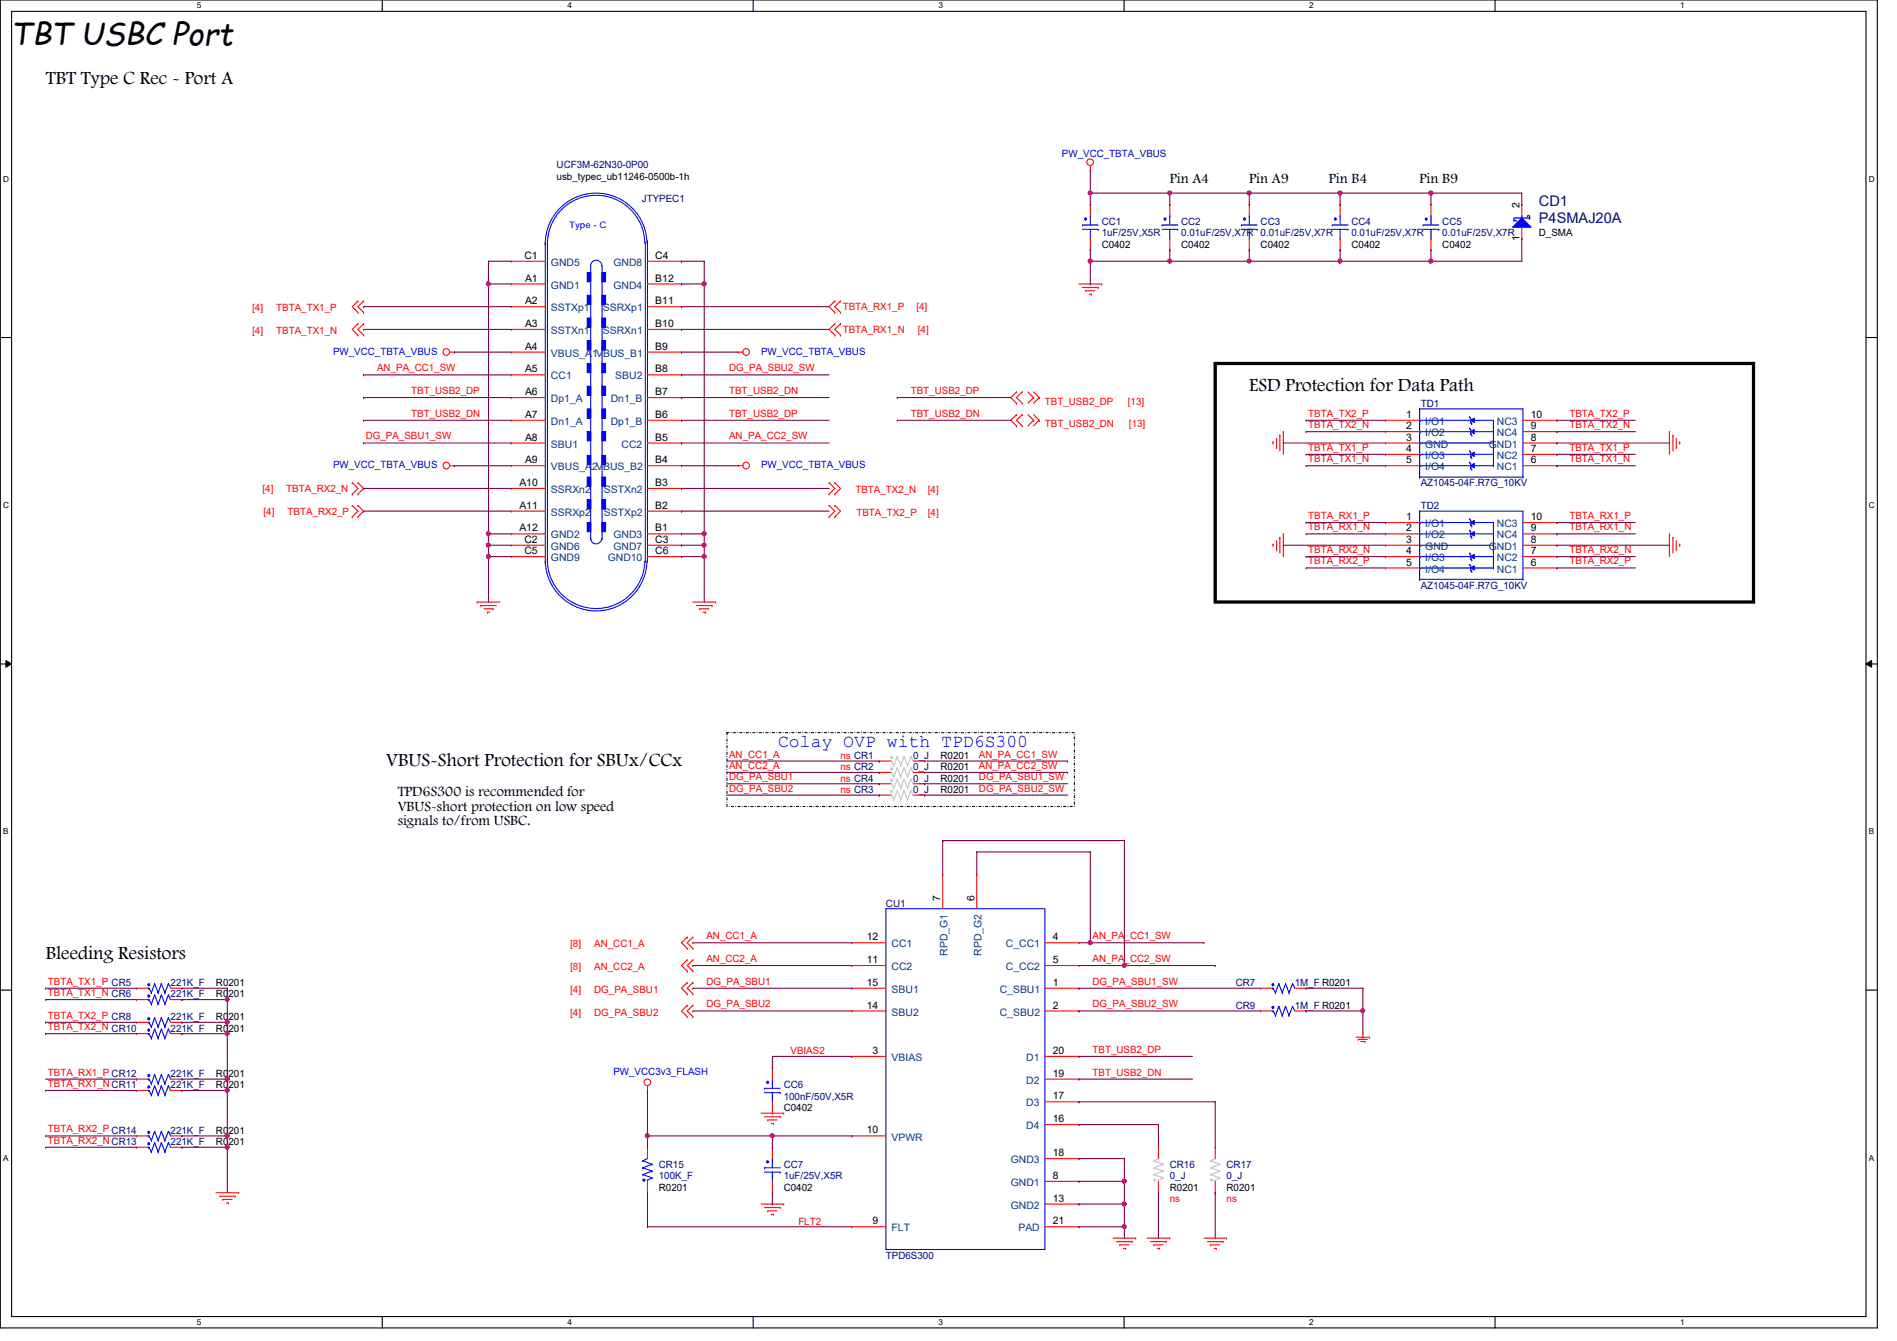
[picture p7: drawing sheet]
<svg xmlns="http://www.w3.org/2000/svg" width="297mm" height="210mm" viewBox="0 0 297 210" stroke-linecap="round" stroke-linejoin="round" font-family="sans-serif">
<defs><g id="words">
<text font-size="4.8" x="1.8" y="7.1">TBT USBC Port</text>
<g font-size="3">
<text x="7.2" y="13.2">TBT Type C Rec - Port A</text>
<text x="195.6" y="61.2">ESD Protection for Data Path</text>
<text x="60.5" y="119.8">VBUS-Short Protection for SBUx/CCx</text>
<text x="7.2" y="150.1">Bleeding Resistors</text>
</g>
<text font-size="2.8" fill="#00f" x="121.8" y="116.9">Colay OVP with TPD6S300</text>
<g font-size="2.3">
<text x="183.2" y="28.6">Pin A4</text>
<text x="195.6" y="28.6">Pin A9</text>
<text x="208.1" y="28.6">Pin B4</text>
<text x="222.3" y="28.6">Pin B9</text>
<text x="62.3" y="124.6">TPD6S300 is recommended for</text>
<text x="62.3" y="126.9">VBUS-short protection on low speed</text>
<text x="62.3" y="129.2">signals to/from USBC.</text>
</g>
<g font-size="2.3" fill="#000080">
<text x="241" y="32.3">CD1</text>
<text x="241" y="35">P4SMAJ20A</text>
</g>
<g font-size="1.6">
<text x="87.2" y="28.1">usb_typec_ub11246-0500b-1h</text>
<text x="237.9" y="32.6" transform="rotate(-90 237.9 32.6)">2</text>
<text x="82.1" y="40.5">C1</text>
<text x="102.6" y="40.5">C4</text>
<text x="172.5" y="38.8">C0402</text>
<text x="185" y="38.8">C0402</text>
<text x="197.4" y="38.8">C0402</text>
<text x="211.6" y="38.8">C0402</text>
<text x="225.8" y="38.8">C0402</text>
<text x="237.9" y="37.7" transform="rotate(-90 237.9 37.7)">1</text>
<text x="241" y="37">D_SMA</text>
<text x="82.2" y="44.1">A1</text>
<text x="82.2" y="47.6">A2</text>
<text x="102.6" y="47.6">B11</text>
<text x="102.6" y="44.1">B12</text>
<text x="82.2" y="51.2">A3</text>
<text x="102.6" y="51.2">B10</text>
<text x="82.2" y="54.7">A4</text>
<text x="82.2" y="58.3">A5</text>
<text x="102.6" y="58.3">B8</text>
<text x="102.6" y="54.7">B9</text>
<text x="82.2" y="61.8">A6</text>
<text x="82.2" y="65.4">A7</text>
<text x="102.6" y="65.4">B6</text>
<text x="102.6" y="61.8">B7</text>
<text x="220.2" y="65.4">1</text>
<text x="239.7" y="65.4">10</text>
<text x="82.2" y="69">A8</text>
<text x="102.6" y="69">B5</text>
<text x="220.2" y="67.2">2</text>
<text x="220.2" y="70.7">4</text>
<text x="220.2" y="69">3</text>
<text x="239.7" y="67.2">9</text>
<text x="239.7" y="70.7">7</text>
<text x="239.7" y="69">8</text>
<text x="81.3" y="76.1">A10</text>
<text x="82.2" y="72.5">A9</text>
<text x="102.6" y="76.1">B3</text>
<text x="102.6" y="72.5">B4</text>
<text x="220.2" y="72.5">5</text>
<text x="239.7" y="72.5">6</text>
<text x="81.3" y="79.6">A11</text>
<text x="81.3" y="83.2">A12</text>
<text x="102.6" y="83.2">B1</text>
<text x="102.6" y="79.6">B2</text>
<text x="220.2" y="81.4">1</text>
<text x="220.2" y="83.2">2</text>
<text x="239.7" y="83.2">9</text>
<text x="239.7" y="81.4">10</text>
<text x="82.1" y="85">C2</text>
<text x="82.1" y="86.7">C5</text>
<text x="102.6" y="85">C3</text>
<text x="102.6" y="86.7">C6</text>
<text x="220.2" y="86.7">4</text>
<text x="220.2" y="88.5">5</text>
<text x="220.2" y="85">3</text>
<text x="239.7" y="88.5">6</text>
<text x="239.7" y="86.7">7</text>
<text x="239.7" y="85">8</text>
<text x="147.3" y="118.8">R0201</text>
<text x="147.3" y="124.1">R0201</text>
<text x="147.3" y="120.6">R0201</text>
<text x="147.3" y="122.3">R0201</text>
<text x="147.2" y="141" transform="rotate(-90 147.2 141)">7</text>
<text x="152.6" y="141" transform="rotate(-90 152.6 141)">6</text>
<text x="135.7" y="147.2">12</text>
<text x="164.8" y="147.2">4</text>
<text x="33.8" y="154.3">R0201</text>
<text x="135.7" y="150.7">11</text>
<text x="135.7" y="154.3">15</text>
<text x="164.8" y="150.7">5</text>
<text x="164.8" y="154.3">1</text>
<text x="33.8" y="159.7">R0201</text>
<text x="33.8" y="161.5">R0201</text>
<text x="33.8" y="156.1">R0201</text>
<text x="135.7" y="157.9">14</text>
<text x="164.8" y="157.9">2</text>
<text x="136.6" y="165">3</text>
<text x="164.8" y="165">20</text>
<text x="33.8" y="170.3">R0201</text>
<text x="33.8" y="168.6">R0201</text>
<text x="122.7" y="173.9">C0402</text>
<text x="164.8" y="168.5">19</text>
<text x="164.8" y="172.1">17</text>
<text x="33.8" y="179.2">R0201</text>
<text x="33.8" y="177.5">R0201</text>
<text x="135.7" y="177.4">10</text>
<text x="164.8" y="175.6">16</text>
<text x="164.8" y="181">18</text>
<text x="164.8" y="184.5">8</text>
<text x="103.2" y="186.4">R0201</text>
<text x="122.7" y="186.4">C0402</text>
<text x="136.6" y="191.6">9</text>
<text x="164.8" y="188.1">13</text>
<text x="164.8" y="191.6">21</text>
<text x="183.2" y="186.4">R0201</text>
<text x="192.1" y="186.4">R0201</text>
</g>
<g font-size="1.6" fill="#000080">
<text x="87.2" y="26.3">UCF3M-62N30-0P00</text>
<text x="100.5" y="31.7">JTYPEC1</text>
<text x="172.5" y="35.2">CC1</text>
<text x="185" y="35.2">CC2</text>
<text x="197.4" y="35.2">CC3</text>
<text x="211.6" y="35.2">CC4</text>
<text x="225.8" y="35.2">CC5</text>
<text x="172.5" y="37">1uF/25V,X5R</text>
<text x="185" y="37">0.01uF/25V,X7R</text>
<text x="197.4" y="37">0.01uF/25V,X7R</text>
<text x="211.6" y="37">0.01uF/25V,X7R</text>
<text x="225.8" y="37">0.01uF/25V,X7R</text>
<text x="222.5" y="63.7">TD1</text>
<text x="222.5" y="76.1">AZ1045-04F.R7G_10KV</text>
<text x="222.5" y="79.7">TD2</text>
<text x="222.5" y="92.1">AZ1045-04F.R7G_10KV</text>
<text x="143" y="118.8">0_J</text>
<text x="143" y="124.1">0_J</text>
<text x="143" y="120.6">0_J</text>
<text x="143" y="122.3">0_J</text>
<text x="138.7" y="141.9">CU1</text>
<text x="26.7" y="154.3">221K_F</text>
<text x="193.5" y="154.3">CR7</text>
<text x="202.7" y="154.3">1M_F R0201</text>
<text x="26.7" y="161.5">221K_F</text>
<text x="26.7" y="159.7">221K_F</text>
<text x="26.7" y="156.1">221K_F</text>
<text x="193.5" y="157.9">CR9</text>
<text x="202.7" y="157.9">1M_F R0201</text>
<text x="26.7" y="170.3">221K_F</text>
<text x="26.7" y="168.6">221K_F</text>
<text x="122.7" y="170.3">CC6</text>
<text x="122.7" y="172.1">100nF/50V,X5R</text>
<text x="26.7" y="179.2">221K_F</text>
<text x="26.7" y="177.5">221K_F</text>
<text x="103.2" y="182.8">CR15</text>
<text x="103.2" y="184.6">100K_F</text>
<text x="122.7" y="182.8">CC7</text>
<text x="122.7" y="184.6">1uF/25V,X5R</text>
<text x="183.2" y="182.8">CR16</text>
<text x="183.2" y="184.6">0_J</text>
<text x="192.1" y="182.8">CR17</text>
<text x="192.1" y="184.6">0_J</text>
<text x="138.7" y="197">TPD6S300</text>
</g>
<g font-size="1.6" fill="#00f">
<text x="166.3" y="24.6">PW_VCC_TBTA_VBUS</text>
<text x="52.2" y="55.5">PW_VCC_TBTA_VBUS</text>
<text x="119.2" y="55.5">PW_VCC_TBTA_VBUS</text>
<text x="52.2" y="73.3">PW_VCC_TBTA_VBUS</text>
<text x="119.2" y="73.3">PW_VCC_TBTA_VBUS</text>
<text x="96.1" y="168.2">PW_VCC3v3_FLASH</text>
</g>
<g font-size="1.6" fill="#004080">
<text x="86.3" y="41.6">GND5</text>
<text x="96.1" y="41.6">GND8</text>
<text x="86.3" y="45.2">GND1</text>
<text x="96.1" y="45.2">GND4</text>
<text x="86.3" y="48.7">SSTXp1</text>
<text x="86.3" y="52.3">SSTXn1</text>
<text x="94.4" y="52.3">SSRXn1</text>
<text x="94.4" y="48.7">SSRXp1</text>
<text x="86.3" y="55.8">VBUS_A1VBUS_B1</text>
<text x="86.3" y="59.4">CC1</text>
<text x="96.3" y="59.4">SBU2</text>
<text x="86.3" y="62.9">Dp1_A</text>
<text x="95.6" y="62.9">Dn1_B</text>
<text x="86.3" y="66.5">Dn1_A</text>
<text x="86.3" y="70.1">SBU1</text>
<text x="95.6" y="66.5">Dp1_B</text>
<text x="97.3" y="70.1">CC2</text>
<text x="223.2" y="66.5">I/O1</text>
<text x="223.2" y="68.3">I/O2</text>
<text x="223.2" y="71.8">I/O3</text>
<text x="223.2" y="70.1">GND</text>
<text x="233.1" y="70.1">GND1</text>
<text x="234.4" y="68.3">NC4</text>
<text x="234.4" y="71.8">NC2</text>
<text x="234.4" y="66.5">NC3</text>
<text x="86.3" y="73.6">VBUS_A2VBUS_B2</text>
<text x="86.3" y="77.2">SSRXn2</text>
<text x="94.6" y="77.2">SSTXn2</text>
<text x="223.2" y="73.6">I/O4</text>
<text x="234.4" y="73.6">NC1</text>
<text x="86.3" y="80.7">SSRXp2</text>
<text x="94.6" y="80.7">SSTXp2</text>
<text x="223.2" y="82.5">I/O1</text>
<text x="234.4" y="82.5">NC3</text>
<text x="86.3" y="84.3">GND2</text>
<text x="86.3" y="86.1">GND6</text>
<text x="86.3" y="87.8">GND9</text>
<text x="95.2" y="87.8">GND10</text>
<text x="96.1" y="84.3">GND3</text>
<text x="96.1" y="86.1">GND7</text>
<text x="223.2" y="84.3">I/O2</text>
<text x="223.2" y="87.8">I/O3</text>
<text x="223.2" y="89.6">I/O4</text>
<text x="223.2" y="86.1">GND</text>
<text x="233.1" y="86.1">GND1</text>
<text x="234.4" y="89.6">NC1</text>
<text x="234.4" y="84.3">NC4</text>
<text x="234.4" y="87.8">NC2</text>
<text x="139.6" y="148.3">CC1</text>
<text x="148.4" y="149.6" transform="rotate(-90 148.4 149.6)">RPD_G1</text>
<text x="153.7" y="149.6" transform="rotate(-90 153.7 149.6)">RPD_G2</text>
<text x="157.5" y="148.3">C_CC1</text>
<text x="139.6" y="151.8">CC2</text>
<text x="139.6" y="155.4">SBU1</text>
<text x="156.5" y="155.4">C_SBU1</text>
<text x="157.5" y="151.8">C_CC2</text>
<text x="139.6" y="159">SBU2</text>
<text x="156.5" y="159">C_SBU2</text>
<text x="139.6" y="166.1">VBIAS</text>
<text x="160.7" y="166.1">D1</text>
<text x="160.7" y="169.6">D2</text>
<text x="160.7" y="173.2">D3</text>
<text x="139.6" y="178.5">VPWR</text>
<text x="160.7" y="176.7">D4</text>
<text x="158.3" y="182.1">GND3</text>
<text x="158.3" y="185.6">GND1</text>
<text x="158.3" y="189.2">GND2</text>
<text x="139.6" y="192.7">FLT</text>
<text x="159.5" y="192.7">PAD</text>
</g>
<g font-size="1.6" fill="#f00">
<text x="39.5" y="48.7">[4]</text>
<text x="39.5" y="52.3">[4]</text>
<text x="43.3" y="48.7">TBTA_TX1_P</text>
<text x="43.3" y="52.3">TBTA_TX1_N</text>
<text x="131.9" y="48.6">TBTA_RX1_P</text>
<text x="131.9" y="52.1">TBTA_RX1_N</text>
<text x="143.5" y="48.6">[4]</text>
<text x="143.7" y="52.1">[4]</text>
<text x="59.1" y="58.1">AN_PA_CC1_SW</text>
<text x="114.2" y="58.1">DG_PA_SBU2_SW</text>
<text x="64.4" y="61.7">TBT_USB2_DP</text>
<text x="64.4" y="65.2">TBT_USB2_DN</text>
<text x="114.2" y="61.7">TBT_USB2_DN</text>
<text x="114.2" y="65.2">TBT_USB2_DP</text>
<text x="142.6" y="61.7">TBT_USB2_DP</text>
<text x="142.6" y="65.2">TBT_USB2_DN</text>
<text x="163.6" y="63.3">TBT_USB2_DP</text>
<text x="176.6" y="63.3">[13]</text>
<text x="204.8" y="65.2">TBTA_TX2_P</text>
<text x="245.7" y="65.2">TBTA_TX2_P</text>
<text x="57.3" y="68.8">DG_PA_SBU1_SW</text>
<text x="114.2" y="68.8">AN_PA_CC2_SW</text>
<text x="163.6" y="66.9">TBT_USB2_DN</text>
<text x="176.8" y="66.9">[13]</text>
<text x="204.8" y="70.6">TBTA_TX1_P</text>
<text x="204.8" y="67">TBTA_TX2_N</text>
<text x="245.7" y="70.6">TBTA_TX1_P</text>
<text x="245.7" y="67">TBTA_TX2_N</text>
<text x="41.1" y="77">[4]</text>
<text x="44.8" y="77">TBTA_RX2_N</text>
<text x="133.9" y="77.2">TBTA_TX2_N</text>
<text x="145.3" y="77.2">[4]</text>
<text x="204.8" y="72.3">TBTA_TX1_N</text>
<text x="245.7" y="72.3">TBTA_TX1_N</text>
<text x="41.3" y="80.6">[4]</text>
<text x="45" y="80.6">TBTA_RX2_P</text>
<text x="134.1" y="80.7">TBTA_TX2_P</text>
<text x="145.3" y="80.7">[4]</text>
<text x="204.8" y="81.2">TBTA_RX1_P</text>
<text x="204.8" y="83">TBTA_RX1_N</text>
<text x="245.7" y="81.2">TBTA_RX1_P</text>
<text x="245.7" y="83">TBTA_RX1_N</text>
<text x="204.8" y="88.3">TBTA_RX2_P</text>
<text x="204.8" y="86.6">TBTA_RX2_N</text>
<text x="245.7" y="88.3">TBTA_RX2_P</text>
<text x="245.7" y="86.6">TBTA_RX2_N</text>
<text x="114.2" y="118.6">AN_CC1_A</text>
<text x="131.6" y="118.8">ns CR1</text>
<text x="153.3" y="118.6">AN_PA_CC1_SW</text>
<text x="114.2" y="120.4">AN_CC2_A</text>
<text x="114.2" y="122.1">DG_PA_SBU1</text>
<text x="114.2" y="123.9">DG_PA_SBU2</text>
<text x="131.6" y="124.1">ns CR3</text>
<text x="131.6" y="120.6">ns CR2</text>
<text x="131.6" y="122.3">ns CR4</text>
<text x="153.3" y="120.4">AN_PA_CC2_SW</text>
<text x="153.3" y="122.1">DG_PA_SBU1_SW</text>
<text x="153.3" y="123.9">DG_PA_SBU2_SW</text>
<text x="89.3" y="148.3">[8]</text>
<text x="93" y="148.3">AN_CC1_A</text>
<text x="110.6" y="147">AN_CC1_A</text>
<text x="171.1" y="147">AN_PA_CC1_SW</text>
<text x="7.5" y="154.1">TBTA_TX1_P CR5</text>
<text x="7.5" y="155.9">TBTA_TX1_N CR6</text>
<text x="89.3" y="151.8">[8]</text>
<text x="89.3" y="155.4">[4]</text>
<text x="93" y="151.8">AN_CC2_A</text>
<text x="93" y="155.4">DG_PA_SBU1</text>
<text x="110.6" y="150.6">AN_CC2_A</text>
<text x="110.6" y="154.1">DG_PA_SBU1</text>
<text x="171.1" y="150.6">AN_PA_CC2_SW</text>
<text x="171.1" y="154.1">DG_PA_SBU1_SW</text>
<text x="7.5" y="159.5">TBTA_TX2_P CR8</text>
<text x="7.5" y="161.2">TBTA_TX2_N CR10</text>
<text x="89.3" y="159">[4]</text>
<text x="93" y="159">DG_PA_SBU2</text>
<text x="110.6" y="157.7">DG_PA_SBU2</text>
<text x="171.1" y="157.7">DG_PA_SBU2_SW</text>
<text x="123.8" y="165">VBIAS2</text>
<text x="171.1" y="164.8">TBT_USB2_DP</text>
<text x="7.5" y="168.4">TBTA_RX1_P CR12</text>
<text x="7.5" y="170.1">TBTA_RX1_N CR11</text>
<text x="171.1" y="168.4">TBT_USB2_DN</text>
<text x="7.5" y="177.2">TBTA_RX2_P CR14</text>
<text x="7.5" y="179">TBTA_RX2_N CR13</text>
<text x="125" y="191.7">FLT2</text>
<text x="183.2" y="188.1">ns</text>
<text x="192.1" y="188.1">ns</text>
</g>
<text font-size="1.4" fill="#00f" x="89.1" y="35.6">Type - C</text>
<g font-size="1.3">
<text x="30.8" y="1.3">5</text>
<text x="88.9" y="1.3">4</text>
<text x="146.9" y="1.3">3</text>
<text x="205" y="1.3">2</text>
<text x="263.1" y="1.3">1</text>
<text x=".5" y="28.4">D</text>
<text x="292.6" y="28.4">D</text>
<text x=".5" y="79.5">C</text>
<text x="292.6" y="79.5">C</text>
<text x=".5" y="130.6">B</text>
<text x="292.6" y="130.6">B</text>
<text x=".5" y="181.7">A</text>
<text x="292.6" y="181.7">A</text>
<text x="30.8" y="207.4">5</text>
<text x="88.9" y="207.4">4</text>
<text x="146.9" y="207.4">3</text>
<text x="205" y="207.4">2</text>
<text x="263.1" y="207.4">1</text>
</g>
</g></defs>
<path d="M0 0h294v207.9h-294zM1.8 1.8h290.4v204.3h-290.4z" fill="none" stroke="#000" stroke-width=".17"/>
<g fill="#fff">
<path d="M30.8 .2h.7v1.4h-.7z"/>
<path d="M30.8 206.2h.7v1.4h-.7z"/>
</g>
<path d="M59.9 0v1.8M59.9 206.1v1.8" fill="none" stroke="#000" stroke-width=".17"/>
<g fill="#fff">
<path d="M88.9 .2h.6v1.4h-.6z"/>
<path d="M88.9 206.2h.6v1.4h-.6z"/>
</g>
<path d="M117.9 0v1.8M117.9 206.1v1.8" fill="none" stroke="#000" stroke-width=".17"/>
<g fill="#fff">
<path d="M146.9 .2h.7v1.4h-.7z"/>
<path d="M146.9 206.2h.7v1.4h-.7z"/>
</g>
<path d="M176 0v1.8M176 206.1v1.8" fill="none" stroke="#000" stroke-width=".17"/>
<g fill="#fff">
<path d="M205 .2h.7v1.4h-.7z"/>
<path d="M205 206.2h.7v1.4h-.7z"/>
</g>
<path d="M234.1 0v1.8M234.1 206.1v1.8" fill="none" stroke="#000" stroke-width=".17"/>
<g fill="#fff">
<path d="M263.1 .2h.7v1.4h-.7z"/>
<path d="M263.1 206.2h.7v1.4h-.7z"/>
<path d="M.5 27.3h.9v1.4h-.9z"/>
<path d="M292.6 27.3h.9v1.4h-.9z"/>
<path d="M.5 78.4h.9v1.4h-.9z"/>
<path d="M292.6 78.4h.9v1.4h-.9z"/>
</g>
<path d="M0 52.8h1.8M292.2 52.8h1.8" fill="none" stroke="#000" stroke-width=".17"/>
<g fill="#fff">
<path d="M.5 129.5h.8v1.4h-.8z"/>
<path d="M292.6 129.5h.9v1.4h-.9z"/>
</g>
<path d="M0 103.9h1.8M292.2 103.9h1.8" fill="none" stroke="#000" stroke-width=".17"/>
<path d="M.9 103.4l.9 .5-.9 .5zM292.2 103.9l.9-.5v1z" fill="#000"/>
<path d="M.9 103.4l.9 .5-.9 .5zM292.2 103.9l.9-.5v1z" fill="none" stroke="#000" stroke-width=".16"/>
<g fill="#fff">
<path d="M.5 180.5h.8v1.4h-.8z"/>
<path d="M292.6 180.5h.9v1.4h-.9z"/>
</g>
<path d="M0 155h1.8M292.2 155h1.8" fill="none" stroke="#000" stroke-width=".17"/>
<path d="M113.8 114.7h54.4v11.5h-54.4z" fill="none" stroke="#000" stroke-width=".17" stroke-dasharray=".3 .3 0 .3"/>
<path d="M190.3 56.9h84.3v37.3h-84.3z" fill="none" stroke="#000" stroke-width=".51"/>
<g fill="none" stroke="#f00" stroke-width=".17">
<path d="M170.7 26.7h.1M170.7 26v.7M56 47.1h.1M56 48.9h.1M56 50.7h.1M56 52.5h.1M56 47.1l-.8 .9 .8 .9M56 50.7l-.8 .9 .8 .9M56.9 47.1h.1M56.9 48.9h.1M56.9 50.7h.1M56.9 52.5h.1"/>
<path d="M56.9 47.1l-.9 .9 .9 .9M56.9 50.7l-.9 .9 .9 .9M70.4 55.1h.8M71.2 55.1h.1M115.6 55.1h.1M115.6 55.1h.7M130.7 47.1h.1M130.7 48.9h.1M130.7 50.7h.1M130.7 52.5h.1M130.7 47.1l-.9 .9 .9 .9M130.7 50.7l-.9 .9 .9 .9"/>
<path d="M131.6 48.9h.1M131.6 47.1h.1M131.6 52.5h.1M131.6 50.7h.1M131.6 47.1l-.9 .9 .9 .9M131.6 50.7l-.9 .9 .9 .9M168.9 44.4h3.6M169.5 45h2.5M170 45.5h.1M170 45.5h1.4M170.6 46.1h.3M170.9 46.1h.1"/>
<path d="M172 45h.1M172.5 44.4h.1M55.2 77.3h.1M55.2 75.6h.1M55.2 79.1h.1M55.2 75.6l.8 .9-.8 .8M55.2 79.1l.8 .9-.8 .9M56 75.6h.1M56 77.3h.1M56 79.1h.1M56 75.6l.9 .9-.9 .8M56 79.1l.9 .9-.9 .9"/>
<path d="M70.4 72.9h.8M71.2 72.9h.1M115.6 72.9h.1M115.6 72.9h.7M129.8 75.6h.1M129.8 77.3h.1M129.8 79.1h.1M129.8 75.6l.9 .9-.9 .8M129.8 79.1l.9 .9-.9 .9M130.7 75.6h.1M130.7 77.3h.1M130.7 79.1h.1"/>
<path d="M130.7 75.6l.9 .9-.9 .8M130.7 79.1l.9 .9-.9 .9M159.2 63.1h.1M159.2 61.3h.1M159.2 66.7h.1M159.2 64.9h.1M159.2 61.3l-.9 .9 .9 .9M159.2 64.9l-.9 .9 .9 .9M160.1 61.3h.1M160.1 63.1h.1M160.1 64.9h.1M160.1 66.7h.1"/>
<path d="M160.1 61.3l-.9 .9 .9 .9M160.1 64.9l-.9 .9 .9 .9M160.9 64.9l.9 .9M160.9 61.3l.9 .9M161.8 62.2h.1M161.8 65.8h.1M161.8 64.9l.9 .9M161.8 61.3l.9 .9M161.8 62.2l-.9 .9M161.8 65.8l-.9 .9M162.7 62.2h.1M162.7 65.8h.1"/>
<path d="M162.7 62.2l-.9 .9M162.7 65.8l-.9 .9M199.3 69.2h.1M199.3 69.2v.3M199.9 70.1h.1M199.9 68.6v1.5M200.4 68.1h.1M200.4 68.1v2.5M201 67.6h.1M201 67.6v3.5M261.4 67.6h.1M261.4 67.6v3.5"/>
<path d="M262 68.1h.1M262 68.1v2.5M262.5 70.1h.1M262.5 68.6v1.5M263 69.2h.1M263 69.2v.3M55.2 80.9h.1M56 80.9h.1M74.7 94.2h.1M74.7 94.2h3.6M75.3 94.8h.1M75.3 94.8h2.4"/>
<path d="M75.8 95.3h1.4M76.3 95.8h.1M76.3 95.8h.4M77.2 95.3h.1M108.5 94.2h3.6M109 94.8h2.5M109.6 95.3h.1M109.6 95.3h1.4M110.1 95.8h.3M110.4 95.8h.1M111.5 94.8h.1M112.1 94.2h.1"/>
<path d="M129.8 80.9h.1M130.7 80.9h.1M199.3 85.2h.1M199.3 85.2v.3M199.9 86.1h.1M199.9 84.6v1.5M200.4 84.1h.1M200.4 84.1v2.5M201 83.6h.1M201 83.6v3.5M261.4 83.6h.1M261.4 83.6v3.5"/>
<path d="M262 84.1h.1M262 84.1v2.5M262.5 86.1h.1M262.5 84.6v1.5M263 85.2h.1M263 85.2v.3M107.6 146.7h.1M107.6 148.5h.1M107.6 150.2h.1M107.6 152h.1M107.6 153.8h.1M107.6 155.6h.1"/>
<path d="M107.6 157.4h.1M107.6 159.1h.1M107.6 146.7l-.9 .9 .9 .9M107.6 150.2l-.9 .9 .9 .9M107.6 153.8l-.9 .9 .9 .9M107.6 157.4l-.9 .8 .9 .9M108.5 146.7h.1M108.5 148.5h.1M108.5 150.2h.1M108.5 152h.1M108.5 153.8h.1M108.5 155.6h.1"/>
<path d="M108.5 157.4h.1M108.5 159.1h.1M108.5 146.7l-.9 .9 .9 .9M108.5 150.2l-.9 .9 .9 .9M108.5 153.8l-.9 .9 .9 .9M108.5 157.4l-.9 .8 .9 .9M101.4 170.7h.1M101.4 170v.7M119.2 174.2h3.5M119.7 174.8h2.5M120.2 175.3h.1M120.2 175.3h1.5"/>
<path d="M120.8 175.9h.3M121.1 175.9h.1M122.2 174.8h.1M122.7 174.2h.1M212.3 162.3h2.2M212.7 162.7h.1M212.7 162.7h1.4M213.1 163h.6M213.4 162.3h.1M213.4 161.8v.5M213.7 163h.1M214.5 162.3h.1"/>
<path d="M33.8 186.7h3.6M34.4 187.2h2.4M34.9 187.7h.1M34.9 187.7h1.4M35.4 188.3h.4M35.8 188.3h.1M36.8 187.2h.1M37.4 186.7h.1M119.2 188.5h3.5M119.7 189h2.5M120.2 189.5h.1M120.2 189.5h1.5"/>
<path d="M120.8 190.1h.3M121.1 190.1h.1M122.2 189h.1M122.7 188.5h.1M174.3 193.8h3.5M174.8 194.4h2.5M175.3 194.9h.1M175.3 194.9h1.5M175.9 195.4h.3M176.2 195.4h.1M177.3 194.4h.1M177.8 193.8h.1"/>
<path d="M179.6 193.8h3.6M180.2 194.4h2.4M180.7 194.9h.1M180.7 194.9h1.4M181.2 195.4h.4M181.6 195.4h.1M182.6 194.4h.1M183.2 193.8h.1M188.5 193.8h3.6M189.1 194.4h2.4M189.6 194.9h.1M189.6 194.9h1.4"/>
<path d="M190.1 195.4h.4M190.5 195.4h.1M191.5 194.4h.1M192.1 193.8h.1"/>
<circle cx="170.7" cy="25.4" r=".52"/>
<circle cx="69.9" cy="55.1" r=".52"/>
<circle cx="116.8" cy="55.1" r=".52"/>
<circle cx="69.9" cy="72.9" r=".52"/>
<circle cx="116.8" cy="72.9" r=".52"/>
<circle cx="101.4" cy="169.4" r=".52"/>
</g>
<path d="M119.7 170.3h.1M119.7 170.3h2.5M119.7 171h2.5M120.9 172.5h.1M120.9 168.9h.1M120.9 168.9v1.4M120.9 171v1.5M122.2 171h.1" fill="none" stroke="#00f" stroke-width=".17"/>
<path d="M120.1 169.3h.2v.2h-.2z" fill-rule="evenodd" fill="#00f"/>
<path d="M208.6 35.2h.1M208.6 35.2h2.5M208.6 35.9h2.5M209.8 37.3h.1M209.8 33.8h.1M209.8 33.8v1.4M209.8 35.9v1.4M211.1 35.9h.1M120.1 169.3h.2v.2h-.2z" fill="none" stroke="#00f" stroke-width=".17"/>
<path d="M120.9 167.1h.1M120.9 174.2h.1M120.9 167.1v1.8M120.9 172.5v1.7" fill="none" stroke="#f00" stroke-width=".17"/>
<path d="M209 34.2h.2v.2h-.2z" fill-rule="evenodd" fill="#00f"/>
<g fill="none" stroke="#00f" stroke-width=".17">
<path d="M209 34.2h.2v.2h-.2zM23.2 179.6h.1M23.3 179.6h.1M23.3 179.6l.4 .7M24.2 178.9h.1M24.2 178.9l.6 1.4M24.2 178.9l-.5 1.4M25.3 178.9h.1M25.3 178.9l.5 1.4M25.3 178.9l-.5 1.4M26.4 178.9h.1M26.4 178.9l.3 .7"/>
<path d="M26.4 178.9l-.6 1.4M23.7 180.3h.1M24.8 180.3h.1M25.8 180.3h.1"/>
</g>
<path d="M209.8 32h.1M209.8 39.1h.1M209.8 32v1.8M209.8 37.3v1.8" fill="none" stroke="#f00" stroke-width=".17"/>
<path d="M23.2 178.9h.2v.2h-.2z" fill-rule="evenodd" fill="#00f"/>
<g fill="none" stroke="#00f" stroke-width=".17">
<path d="M24.2 159.3h.1M24.2 159.3l.6 1.4M24.2 159.3l-.5 1.4M25.3 159.3h.1M25.3 159.3l.5 1.4M25.3 159.3l-.5 1.4M26.4 159.3h.1M26.4 159.3l.3 .7M26.4 159.3l-.6 1.4M23.2 160h.1M23.2 178.9h.2v.2h-.2zM23.3 160h.1"/>
<path d="M23.3 160l.4 .7M23.7 160.7h.1M24.8 160.7h.1M25.8 160.7h.1"/>
</g>
<path d="M21.4 179.6h.1M21.4 179.6h1.8M26.7 179.6h1.8M28.5 179.6h.1" fill="none" stroke="#f00" stroke-width=".17"/>
<path d="M23.2 159.3h.2v.3h-.2z" fill-rule="evenodd" fill="#00f"/>
<path d="M23.2 159.3h.2v.3h-.2z" fill="none" stroke="#00f" stroke-width=".17"/>
<path d="M21.4 160h.1M21.4 160h1.8M26.7 160h1.8M28.5 160h.1" fill="none" stroke="#f00" stroke-width=".17"/>
<g fill="none" stroke="#c0c0c0" stroke-width=".17">
<path d="M139.4 124.5h.2M139.6 124.5h.1M139.6 124.5l.4 .7M140 125.2h.1M140.5 123.7h.1M140.5 123.7l.6 1.5M140.5 123.7l-.5 1.5M141.1 125.2h.1M141.6 123.7h.1M141.6 123.7l.5 1.5M141.6 123.7l-.5 1.5M142.1 125.2h.1"/>
<path d="M142.6 123.7h.1M142.6 123.7l.4 .8M142.6 123.7l-.5 1.5"/>
</g>
<path d="M139.5 123.8h.2v.2h-.2z" fill-rule="evenodd" fill="#c0c0c0"/>
<path d="M139.5 123.8h.2v.2h-.2z" fill="none" stroke="#c0c0c0" stroke-width=".17"/>
<path d="M137.7 124.5h.1M137.7 124.5h1.7M143 124.5h1.8M144.8 124.5h.1" fill="none" stroke="#f00" stroke-width=".17"/>
<path d="M230.3 81.8l.5-.4v.7z" fill="#00f"/>
<path d="M222.5 81.8h.1M222.5 81.8h11.3M230.1 81.2h.1M230.1 81.2l.2 .2v.7M230.3 81.8l.5-.4v.7zM230.3 82.1h.1M230.3 82.1l.2 .2M230.5 82.3h.1" fill="none" stroke="#00f" stroke-width=".17"/>
<path d="M230.3 83.6l.5-.4v.7z" fill="#00f"/>
<path d="M222.5 83.6h.1M222.5 83.6h11.3M230.1 83h.1M230.1 83l.2 .2v.7M230.3 83.6l.5-.4v.7zM230.3 83.9h.1M230.3 83.9l.2 .2M230.5 84.1h.1" fill="none" stroke="#00f" stroke-width=".17"/>
<path d="M230.3 87.1l.5-.3v.7z" fill="#00f"/>
<path d="M222.5 87.1h.1M222.5 87.1h11.3M230.1 86.6h.1M230.1 86.6l.2 .2v.7M230.3 87.1l.5-.3v.7zM230.3 87.5h.1M230.3 87.5l.2 .2M230.5 87.7h.1" fill="none" stroke="#00f" stroke-width=".17"/>
<path d="M230.3 88.9l.5-.3v.6z" fill="#00f"/>
<g fill="none" stroke="#00f" stroke-width=".17">
<path d="M222.3 80h.1M222.3 90.7h.1M222.3 80h16.2v10.7M222.3 90.7h16.2M222.3 80v10.7M222.5 88.9h.1M222.5 85.3h.1M222.5 88.9h11.3M222.5 85.3h11.3M230.1 88.3h.1M230.1 88.3l.2 .3v.6M230.3 88.9l.5-.3v.6z"/>
<path d="M230.3 89.2h.1M230.3 89.2l.2 .3M230.5 89.5h.1M233.8 88.9h.1M233.8 81.8v7.1M238.5 90.7h.1M199.2 158.2h.1M199.3 158.2h.1M199.3 158.2l.4 .8M199.7 159h.1M200.2 157.5h.1M200.2 157.5l.6 1.5"/>
<path d="M200.2 157.5l-.5 1.5M200.8 159h.1M201.3 157.5h.1M201.3 157.5l.5 1.5M201.3 157.5l-.5 1.5M201.8 159h.1M202.4 157.5h.1M202.4 157.5l.3 .7M202.4 157.5l-.6 1.5"/>
</g>
<g fill="none" stroke="#f00" stroke-width=".17">
<path d="M217 81.8h.1M217 83.6h.1M217 87.1h.1M217 88.9h.1M217 85.3h.1M217 81.8h5.3M217 83.6h5.3M217 87.1h5.3M217 88.9h5.3M217 85.3h5.3M238.5 81.8h5.3M238.5 83.6h5.3"/>
<path d="M238.5 87.1h5.3M238.5 88.9h5.3M238.5 85.3h5.3M243.8 88.9h.1M243.8 83.6h.1M243.8 87.1h.1M243.8 85.3h.1M243.8 81.8h.1"/>
</g>
<path d="M199.2 157.6h.2v.2h-.2z" fill-rule="evenodd" fill="#00f"/>
<path d="M199.2 157.6h.2v.2h-.2z" fill="none" stroke="#00f" stroke-width=".17"/>
<path d="M197.4 158.2h.1M197.4 158.2h1.8M202.7 158.2h1.8M204.5 158.2h.1" fill="none" stroke="#f00" stroke-width=".17"/>
<g fill="none" stroke="#c0c0c0" stroke-width=".17">
<path d="M139.4 119.1h.2M139.6 119.1h.1M139.6 119.1l.4 .7M140 119.8h.1M140.5 118.4h.1M140.5 118.4l.6 1.4M140.5 118.4l-.5 1.4M141.1 119.8h.1M141.6 118.4h.1M141.6 118.4l.5 1.4M141.6 118.4l-.5 1.4M142.1 119.8h.1"/>
<path d="M142.6 118.4h.1M142.6 118.4l.4 .7M142.6 118.4l-.5 1.4"/>
</g>
<path d="M139.5 118.4h.2v.3h-.2z" fill-rule="evenodd" fill="#c0c0c0"/>
<g fill="none" stroke="#c0c0c0" stroke-width=".17">
<path d="M139.5 118.4h.2v.3h-.2zM139.4 120.9h.2M139.6 120.9h.1M139.6 120.9l.4 .7M140 121.6h.1M140.5 120.2h.1M140.5 120.2l.6 1.4M140.5 120.2l-.5 1.4M141.1 121.6h.1M141.6 120.2h.1M141.6 120.2l.5 1.4M141.6 120.2l-.5 1.4"/>
<path d="M142.1 121.6h.1M142.6 120.2h.1M142.6 120.2l.4 .7M142.6 120.2l-.5 1.4"/>
</g>
<path d="M137.7 119.1h.1M137.7 119.1h1.7M143 119.1h1.8M144.8 119.1h.1" fill="none" stroke="#f00" stroke-width=".17"/>
<path d="M139.5 120.2h.2v.3h-.2z" fill-rule="evenodd" fill="#c0c0c0"/>
<g fill="none" stroke="#c0c0c0" stroke-width=".17">
<path d="M139.4 122.7h.2M139.5 120.2h.2v.3h-.2zM139.6 122.7h.1M139.6 122.7l.4 .7M140 123.4h.1M140.5 122h.1M140.5 122l.6 1.4M140.5 122l-.5 1.4M141.1 123.4h.1M141.6 122h.1M141.6 122l.5 1.4M141.6 122l-.5 1.4"/>
<path d="M142.1 123.4h.1M142.6 122h.1M142.6 122l.4 .7M142.6 122l-.5 1.4"/>
</g>
<path d="M137.7 120.9h.1M137.7 120.9h1.7M143 120.9h1.8M144.8 120.9h.1" fill="none" stroke="#f00" stroke-width=".17"/>
<path d="M139.5 122h.2v.2h-.2z" fill-rule="evenodd" fill="#c0c0c0"/>
<path d="M139.5 122h.2v.2h-.2z" fill="none" stroke="#c0c0c0" stroke-width=".17"/>
<path d="M137.7 122.7h.1M137.7 122.7h1.7M143 122.7h1.8M144.8 122.7h.1" fill="none" stroke="#f00" stroke-width=".17"/>
<g fill="none" stroke="#00f" stroke-width=".17">
<path d="M100.7 181.7h.1M100.7 182.8h.1M100.7 183.9h.1M100.7 181.7l1.4 .5M100.7 182.8l1.4 .5M100.7 183.9l1.4 .5M101.4 184.7h.1M101.4 184.7v.2M101.4 181.4l-.7 .3M102.1 182.2h.1M102.1 183.3h.1M102.1 184.4h.1"/>
<path d="M102.1 182.2l-1.4 .6M102.1 183.3l-1.4 .6M102.1 184.4l-.7 .3"/>
</g>
<path d="M100.7 184.6h.3v.2h-.3z" fill-rule="evenodd" fill="#00f"/>
<path d="M100.7 184.6h.3v.2h-.3z" fill="none" stroke="#00f" stroke-width=".17"/>
<path d="M101.4 179.6h.1M101.4 179.6v1.8M101.4 186.7h.1M101.4 184.9v1.8" fill="none" stroke="#f00" stroke-width=".17"/>
<path d="M230.3 65.8l.5-.4v.7z" fill="#00f"/>
<path d="M222.5 65.8h.1M222.5 65.8h11.3M230.1 65.2h.1M230.1 65.2l.2 .2v.7M230.3 65.8l.5-.4v.7zM230.3 66.1h.1M230.3 66.1l.2 .2M230.5 66.3h.1" fill="none" stroke="#00f" stroke-width=".17"/>
<path d="M230.3 67.6l.5-.4v.7z" fill="#00f"/>
<path d="M222.5 67.6h.1M222.5 67.6h11.3M230.1 67h.1M230.1 67l.2 .2v.7M230.3 67.6l.5-.4v.7zM230.3 67.9h.1M230.3 67.9l.2 .2M230.5 68.1h.1" fill="none" stroke="#00f" stroke-width=".17"/>
<path d="M230.3 71.1l.5-.3v.7z" fill="#00f"/>
<path d="M222.5 71.1h.1M222.5 71.1h11.3M230.1 70.6h.1M230.1 70.6l.2 .2v.7M230.3 71.1l.5-.3v.7zM230.3 71.5h.1M230.3 71.5l.2 .2M230.5 71.7h.1" fill="none" stroke="#00f" stroke-width=".17"/>
<path d="M230.3 72.9l.5-.3v.6z" fill="#00f"/>
<g fill="none" stroke="#00f" stroke-width=".17">
<path d="M222.3 64h.1M222.3 74.7h.1M222.3 64h16.2v10.7M222.3 74.7h16.2M222.3 64v10.7M222.5 72.9h.1M222.5 69.3h.1M222.5 72.9h11.3M222.5 69.3h11.3M230.1 72.3h.1M230.1 72.3l.2 .3v.6M230.3 72.9l.5-.3v.6z"/>
<path d="M230.3 73.2h.1M230.3 73.2l.2 .2M230.5 73.4h.1M233.8 72.9h.1M233.8 65.8v7.1M238.5 74.7h.1M23.2 161.8h.1M23.3 161.8h.1M23.3 161.8l.4 .7M23.7 162.5h.1M24.2 161.1h.1M24.2 161.1l.6 1.4"/>
<path d="M24.2 161.1l-.5 1.4M24.8 162.5h.1M25.3 161.1h.1M25.3 161.1l.5 1.4M25.3 161.1l-.5 1.4M25.8 162.5h.1M26.4 161.1h.1M26.4 161.1l.3 .7M26.4 161.1l-.6 1.4"/>
</g>
<g fill="none" stroke="#f00" stroke-width=".17">
<path d="M217 65.8h.1M217 67.6h.1M217 71.1h.1M217 72.9h.1M217 69.3h.1M217 65.8h5.3M217 67.6h5.3M217 71.1h5.3M217 72.9h5.3M217 69.3h5.3M238.5 65.8h5.3M238.5 67.6h5.3"/>
<path d="M238.5 71.1h5.3M238.5 72.9h5.3M238.5 69.3h5.3M243.8 72.9h.1M243.8 67.6h.1M243.8 71.1h.1M243.8 69.3h.1M243.8 65.8h.1"/>
</g>
<path d="M23.2 161.1h.2v.3h-.2z" fill-rule="evenodd" fill="#00f"/>
<path d="M194.4 35.2h.1M194.4 35.2h2.4M194.4 35.9h2.4M195.6 37.3h.1M195.6 33.8h.1M195.6 33.8v1.4M195.6 35.9v1.4M196.8 35.9h.1M23.2 161.1h.2v.3h-.2z" fill="none" stroke="#00f" stroke-width=".17"/>
<path d="M21.4 161.8h.1M21.4 161.8h1.8M26.7 161.8h1.8M28.5 161.8h.1" fill="none" stroke="#f00" stroke-width=".17"/>
<path d="M194.8 34.2h.2v.2h-.2z" fill-rule="evenodd" fill="#00f"/>
<g fill="none" stroke="#00f" stroke-width=".17">
<path d="M194.8 34.2h.2v.2h-.2zM23.2 170.7h.1M23.3 170.7h.1M23.3 170.7l.4 .7M23.7 171.4h.1M24.2 170h.1M24.2 170l.6 1.4M24.2 170l-.5 1.4M24.8 171.4h.1M25.3 170h.1M25.3 170l.5 1.4M25.3 170l-.5 1.4"/>
<path d="M25.8 171.4h.1M26.4 170h.1M26.4 170l.3 .7M26.4 170l-.6 1.4"/>
</g>
<path d="M195.6 32h.1M195.6 39.1h.1M195.6 32v1.8M195.6 37.3v1.8" fill="none" stroke="#f00" stroke-width=".17"/>
<path d="M23.2 170h.2v.3h-.2z" fill-rule="evenodd" fill="#00f"/>
<path d="M222.8 35.2h.1M222.8 35.2h2.5M222.8 35.9h2.5M224.1 37.3h.1M224.1 33.8h.1M224.1 33.8v1.4M224.1 35.9v1.4M225.3 35.9h.1M23.2 170h.2v.3h-.2z" fill="none" stroke="#00f" stroke-width=".17"/>
<path d="M21.4 170.7h.1M21.4 170.7h1.8M26.7 170.7h1.8M28.5 170.7h.1" fill="none" stroke="#f00" stroke-width=".17"/>
<path d="M223.2 34.2h.2v.2h-.2z" fill-rule="evenodd" fill="#00f"/>
<g fill="none" stroke="#00f" stroke-width=".17">
<path d="M223.2 34.2h.2v.2h-.2zM23.2 154.7h.1M23.3 154.7h.1M23.3 154.7l.4 .7M23.7 155.4h.1M24.2 154h.1M24.2 154l.6 1.4M24.2 154l-.5 1.4M24.8 155.4h.1M25.3 154h.1M25.3 154l.5 1.4M25.3 154l-.5 1.4"/>
<path d="M25.8 155.4h.1M26.4 154h.1M26.4 154l.3 .7M26.4 154l-.6 1.4"/>
</g>
<path d="M224.1 32h.1M224.1 39.1h.1M224.1 32v1.8M224.1 37.3v1.8" fill="none" stroke="#f00" stroke-width=".17"/>
<path d="M23.2 154h.2v.3h-.2z" fill-rule="evenodd" fill="#00f"/>
<path d="M23.2 154h.2v.3h-.2z" fill="none" stroke="#00f" stroke-width=".17"/>
<path d="M21.4 154.7h.1M21.4 154.7h1.8M26.7 154.7h1.8M28.5 154.7h.1" fill="none" stroke="#f00" stroke-width=".17"/>
<g fill="none" stroke="#c0c0c0" stroke-width=".17">
<path d="M189.6 181.7h.1M189.6 182.8h.1M189.6 183.9h.1M189.6 181.7l1.4 .5M189.6 182.8l1.4 .5M189.6 183.9l1.4 .5M190.3 184.7h.1M190.3 184.7v.2M190.3 181.4l-.7 .3M191 182.2h.1M191 183.3h.1M191 184.4h.1"/>
<path d="M191 182.2l-1.4 .6M191 183.3l-1.4 .6M191 184.4l-.7 .3"/>
</g>
<path d="M189.6 184.6h.3v.2h-.3z" fill-rule="evenodd" fill="#c0c0c0"/>
<path d="M189.6 184.6h.3v.2h-.3z" fill="none" stroke="#c0c0c0" stroke-width=".17"/>
<path d="M190.3 179.6h.1M190.3 179.6v1.8M190.3 186.7h.1M190.3 184.9v1.8" fill="none" stroke="#f00" stroke-width=".17"/>
<g fill="none" stroke="#00f" stroke-width=".17">
<path d="M23.2 156.5h.1M23.3 156.5h.1M23.3 156.5l.4 .7M23.7 157.2h.1M24.2 155.7h.1M24.2 155.7l.6 1.5M24.2 155.7l-.5 1.5M24.8 157.2h.1M25.3 155.7h.1M25.3 155.7l.5 1.5M25.3 155.7l-.5 1.5M25.8 157.2h.1"/>
<path d="M26.4 155.7h.1M26.4 155.7l.3 .8M26.4 155.7l-.6 1.5"/>
</g>
<path d="M23.2 155.8h.2v.2h-.2z" fill-rule="evenodd" fill="#00f"/>
<path d="M23.2 155.8h.2v.2h-.2zM119.7 182.8h.1M119.7 182.8h2.5M119.7 183.5h2.5M120.9 184.9h.1M120.9 181.4h.1M120.9 181.4v1.4M120.9 183.5v1.4M122.2 183.5h.1" fill="none" stroke="#00f" stroke-width=".17"/>
<path d="M21.4 156.5h.1M21.4 156.5h1.8M26.7 156.5h1.8M28.5 156.5h.1" fill="none" stroke="#f00" stroke-width=".17"/>
<path d="M120.1 181.7h.2v.3h-.2z" fill-rule="evenodd" fill="#00f"/>
<path d="M101.3 38.1a8 8 0 0 0-8.1-7.9 8 8 0 0 0-7.8 8.1v-.1M120.1 181.7h.2v.3h-.2z" fill="none" stroke="#00f" stroke-width=".17"/>
<path d="M120.9 179.6h.1M120.9 179.6v1.8M120.9 186.7h.1M120.9 184.9v1.8" fill="none" stroke="#f00" stroke-width=".17"/>
<path d="M91.9 42.7h.6v1.4h-.6z" fill-rule="evenodd" fill="#00f"/>
<path d="M85.4 37.9v50.1M101.4 37.7v50.1M91.9 42.7h.6v1.4h-.6zM94.2 41.6a.87 .87 0 0 0-.8-.9 .87 .87 0 0 0-.9 .9v42.7M94.3 41.6v42.7M85.4 88h.1M92.5 84.3h.1M94.3 84.3h.1M101.4 87.8h.1" fill="none" stroke="#00f" stroke-width=".17"/>
<path d="M91.9 46.2h.6v1.5h-.6z" fill-rule="evenodd" fill="#00f"/>
<path d="M91.9 46.2h.6v1.5h-.6z" fill="none" stroke="#00f" stroke-width=".17"/>
<path d="M94.3 42.7h.5v1.4h-.5z" fill-rule="evenodd" fill="#00f"/>
<path d="M94.3 42.7h.5v1.4h-.5z" fill="none" stroke="#00f" stroke-width=".17"/>
<path d="M94.3 46.2h.5v1.5h-.5z" fill-rule="evenodd" fill="#00f"/>
<path d="M94.3 46.2h.5v1.5h-.5z" fill="none" stroke="#00f" stroke-width=".17"/>
<path d="M91.9 49.8h.6v1.4h-.6z" fill-rule="evenodd" fill="#00f"/>
<path d="M91.9 49.8h.6v1.4h-.6z" fill="none" stroke="#00f" stroke-width=".17"/>
<path d="M94.3 49.8h.5v1.4h-.5z" fill-rule="evenodd" fill="#00f"/>
<path d="M94.3 49.8h.5v1.4h-.5z" fill="none" stroke="#00f" stroke-width=".17"/>
<path d="M91.9 53.3h.6v1.5h-.6z" fill-rule="evenodd" fill="#00f"/>
<path d="M91.9 53.3h.6v1.5h-.6z" fill="none" stroke="#00f" stroke-width=".17"/>
<path d="M94.3 53.3h.5v1.5h-.5z" fill-rule="evenodd" fill="#00f"/>
<path d="M94.3 53.3h.5v1.5h-.5z" fill="none" stroke="#00f" stroke-width=".17"/>
<path d="M91.9 56.9h.6v1.4h-.6z" fill-rule="evenodd" fill="#00f"/>
<path d="M91.9 56.9h.6v1.4h-.6z" fill="none" stroke="#00f" stroke-width=".17"/>
<path d="M94.3 56.9h.5v1.4h-.5z" fill-rule="evenodd" fill="#00f"/>
<path d="M94.3 56.9h.5v1.4h-.5z" fill="none" stroke="#00f" stroke-width=".17"/>
<path d="M91.9 60.5h.6v1.4h-.6z" fill-rule="evenodd" fill="#00f"/>
<path d="M91.9 60.5h.6v1.4h-.6z" fill="none" stroke="#00f" stroke-width=".17"/>
<path d="M94.3 60.5h.5v1.4h-.5z" fill-rule="evenodd" fill="#00f"/>
<path d="M94.3 60.5h.5v1.4h-.5z" fill="none" stroke="#00f" stroke-width=".17"/>
<path d="M91.9 64h.6v1.4h-.6z" fill-rule="evenodd" fill="#00f"/>
<path d="M91.9 64h.6v1.4h-.6z" fill="none" stroke="#00f" stroke-width=".17"/>
<path d="M91.9 67.6h.6v1.4h-.6z" fill-rule="evenodd" fill="#00f"/>
<path d="M91.9 67.6h.6v1.4h-.6z" fill="none" stroke="#00f" stroke-width=".17"/>
<path d="M91.9 71.3h.6v1.4h-.6z" fill-rule="evenodd" fill="#00f"/>
<path d="M91.9 71.3h.6v1.4h-.6z" fill="none" stroke="#00f" stroke-width=".17"/>
<path d="M94.3 64h.5v1.4h-.5z" fill-rule="evenodd" fill="#00f"/>
<path d="M94.3 64h.5v1.4h-.5z" fill="none" stroke="#00f" stroke-width=".17"/>
<path d="M94.3 67.6h.5v1.4h-.5z" fill-rule="evenodd" fill="#00f"/>
<path d="M94.3 67.6h.5v1.4h-.5z" fill="none" stroke="#00f" stroke-width=".17"/>
<path d="M94.3 71.3h.5v1.4h-.5z" fill-rule="evenodd" fill="#00f"/>
<path d="M101 38.1a7.6 7.6 0 0 0-7.8-7.5 7.6 7.6 0 0 0-7.5 7.7v49.5M101 37.9v49.9M94.3 71.3h.5v1.4h-.5zM85.4 87.8a8 8 0 0 0 7.9 7.8 8 8 0 0 0 8-7.8M85.7 87.8h.1M85.7 87.8a7.6 7.6 0 0 0 7.6 7.4 7.6 7.6 0 0 0 7.7-7.4M92.5 84.3a.87 .87 0 0 0 .9 .8 .87 .87 0 0 0 .8-.8M101 87.8h.1" fill="none" stroke="#00f" stroke-width=".17"/>
<path d="M91.9 74.7h.6v1.4h-.6z" fill-rule="evenodd" fill="#00f"/>
<path d="M91.9 74.7h.6v1.4h-.6z" fill="none" stroke="#00f" stroke-width=".17"/>
<path d="M91.9 78.2h.6v1.5h-.6z" fill-rule="evenodd" fill="#00f"/>
<path d="M91.9 78.2h.6v1.5h-.6z" fill="none" stroke="#00f" stroke-width=".17"/>
<path d="M91.9 81.8h.6v1.4h-.6z" fill-rule="evenodd" fill="#00f"/>
<path d="M91.9 81.8h.6v1.4h-.6z" fill="none" stroke="#00f" stroke-width=".17"/>
<path d="M94.3 74.7h.5v1.4h-.5z" fill-rule="evenodd" fill="#00f"/>
<path d="M94.3 74.7h.5v1.4h-.5z" fill="none" stroke="#00f" stroke-width=".17"/>
<path d="M94.3 78.2h.5v1.5h-.5z" fill-rule="evenodd" fill="#00f"/>
<path d="M94.3 78.2h.5v1.5h-.5z" fill="none" stroke="#00f" stroke-width=".17"/>
<path d="M94.3 81.8h.5v1.4h-.5z" fill-rule="evenodd" fill="#00f"/>
<path d="M94.3 81.8h.5v1.4h-.5z" fill="none" stroke="#00f" stroke-width=".17"/>
<g fill="none" stroke="#f00" stroke-width=".17">
<path d="M80 44.4h.1M80 48h.1M80 51.6h.1M80 55.1h.1M80 58.7h.1M80 40.9h.1M80 44.4h5.4M80 48h5.4M80 51.6h5.4M80 55.1h5.4M80 58.7h5.4M80 40.9h5.4"/>
<path d="M101.4 44.4h5.3M101.4 48h5.3M101.4 51.6h5.3M101.4 55.1h5.3M101.4 58.7h5.3M101.4 40.9h5.3M106.7 58.7h.1M106.7 55.1h.1M106.7 51.6h.1M106.7 48h.1M106.7 44.4h.1M106.7 40.9h.1"/>
<path d="M80 62.2h.1M80 65.8h.1M80 69.3h.1M80 72.9h.1M80 76.5h.1M80 62.2h5.4M80 65.8h5.4M80 69.3h5.4M80 72.9h5.4M80 76.5h5.4M101.4 62.2h5.3M101.4 65.8h5.3"/>
<path d="M101.4 69.3h5.3M101.4 72.9h5.3M101.4 76.5h5.3M106.7 76.5h.1M106.7 72.9h.1M106.7 69.3h.1M106.7 65.8h.1M106.7 62.2h.1M80 80h.1M80 83.6h.1M80 85.3h.1M80 87.1h.1"/>
<path d="M80 80h5.4M80 83.6h5.4M80 85.3h5.4M80 87.1h5.4M101.4 80h5.3M101.4 83.6h5.3M101.4 85.3h5.3M101.4 87.1h5.3M106.7 83.6h.1M106.7 80h.1M106.7 85.3h.1M106.7 87.1h.1"/>
</g>
<g fill="none" stroke="#c0c0c0" stroke-width=".17">
<path d="M180.7 181.7h.1M180.7 182.8h.1M180.7 183.9h.1M180.7 181.7l1.4 .5M180.7 182.8l1.4 .5M180.7 183.9l1.4 .5M181.4 184.7h.1M181.4 184.7v.2M181.4 181.4l-.7 .3M182.1 182.2h.1M182.1 183.3h.1M182.1 184.4h.1"/>
<path d="M182.1 182.2l-1.4 .6M182.1 183.3l-1.4 .6M182.1 184.4l-.7 .3"/>
</g>
<path d="M180.7 184.6h.3v.2h-.3z" fill-rule="evenodd" fill="#c0c0c0"/>
<path d="M180.7 184.6h.3v.2h-.3z" fill="none" stroke="#c0c0c0" stroke-width=".17"/>
<path d="M181.4 179.6h.1M181.4 179.6v1.8M181.4 186.7h.1M181.4 184.9v1.8" fill="none" stroke="#f00" stroke-width=".17"/>
<g fill="none" stroke="#00f" stroke-width=".17">
<path d="M23.2 168.9h.1M23.3 168.9h.1M23.3 168.9l.4 .7M23.7 169.6h.1M24.2 168.2h.1M24.2 168.2l.6 1.4M24.2 168.2l-.5 1.4M24.8 169.6h.1M25.3 168.2h.1M25.3 168.2l.5 1.4M25.3 168.2l-.5 1.4M25.8 169.6h.1"/>
<path d="M26.4 168.2h.1M26.4 168.2l.3 .7M26.4 168.2l-.6 1.4"/>
</g>
<path d="M23.2 168.2h.2v.3h-.2z" fill-rule="evenodd" fill="#00f"/>
<g fill="none" stroke="#00f" stroke-width=".17">
<path d="M23.2 177.8h.1M23.2 168.2h.2v.3h-.2zM23.3 177.8h.1M23.3 177.8l.4 .7M23.7 178.5h.1M24.2 177.1h.1M24.2 177.1l.6 1.4M24.2 177.1l-.5 1.4M24.8 178.5h.1M25.3 177.1h.1M25.3 177.1l.5 1.4M25.3 177.1l-.5 1.4"/>
<path d="M25.8 178.5h.1M26.4 177.1h.1M26.4 177.1l.3 .7M26.4 177.1l-.6 1.4"/>
</g>
<path d="M21.4 168.9h.1M21.4 168.9h1.8M26.7 168.9h1.8M28.5 168.9h.1" fill="none" stroke="#f00" stroke-width=".17"/>
<path d="M23.2 177.1h.2v.3h-.2z" fill-rule="evenodd" fill="#00f"/>
<path d="M169.5 35.2h.1M169.5 35.2h2.5M169.5 35.9h2.5M170.7 37.3h.1M170.7 33.8h.1M170.7 33.8v1.4M170.7 35.9v1.4M172 35.9h.1M23.2 177.1h.2v.3h-.2z" fill="none" stroke="#00f" stroke-width=".17"/>
<path d="M21.4 177.8h.1M21.4 177.8h1.8M26.7 177.8h1.8M28.5 177.8h.1" fill="none" stroke="#f00" stroke-width=".17"/>
<path d="M169.9 34.2h.2v.2h-.2z" fill-rule="evenodd" fill="#00f"/>
<path d="M169.9 34.2h.2v.2h-.2zM181.9 35.2h.1M181.9 35.2h2.5M181.9 35.9h2.5M183.2 37.3h.1M183.2 33.8h.1M183.2 33.8v1.4M183.2 35.9v1.4M184.4 35.9h.1M138.7 142.2h24.9v53.4h-24.9z" fill="none" stroke="#00f" stroke-width=".17"/>
<g fill="none" stroke="#f00" stroke-width=".17">
<path d="M170.7 32h.1M170.7 39.1h.1M170.7 32v1.8M170.7 37.3v1.8M147.6 136.9h.1M147.6 136.9v5.3M152.9 136.9h.1M152.9 136.9v5.3M133.4 147.6h.1M133.4 151.1h.1M133.4 154.7h.1M133.4 158.2h.1"/>
<path d="M133.4 147.6h5.3M133.4 151.1h5.3M133.4 154.7h5.3M133.4 158.2h5.3M163.6 147.6h5.3M163.6 151.1h5.3M163.6 154.7h5.3M163.6 158.2h5.3M168.9 147.6h.1M168.9 151.1h.1M168.9 154.7h.1M168.9 158.2h.1"/>
<path d="M133.4 177.8h.1M133.4 165.4h.1M133.4 177.8h5.3M133.4 165.4h5.3M163.6 165.4h5.3M163.6 168.9h5.3M163.6 172.5h5.3M163.6 176h5.3M168.9 165.4h.1M168.9 168.9h.1M168.9 172.5h.1M168.9 176h.1"/>
<path d="M133.4 192h.1M133.4 192h5.3M163.6 192h5.3M163.6 181.4h5.3M163.6 184.9h5.3M163.6 188.5h5.3M168.9 181.4h.1M168.9 184.9h.1M168.9 188.5h.1M168.9 192h.1"/>
</g>
<path d="M182.3 34.2h.2v.2h-.2z" fill-rule="evenodd" fill="#00f"/>
<path d="M182.3 34.2h.2v.2h-.2zM237.1 34.1h2.4M239.5 34.1h.1" fill="none" stroke="#00f" stroke-width=".17"/>
<path d="M183.2 32h.1M183.2 39.1h.1M183.2 32v1.8M183.2 37.3v1.8" fill="none" stroke="#f00" stroke-width=".17"/>
<path d="M238.3 34.1l1.4 1.5h-2.8z" fill="#00f"/>
<g fill="none" stroke="#00f" stroke-width=".17">
<path d="M237.1 34.5h.1M237.1 34.1v.4M237.1 34.5h.3M237.4 34.5h.1M238.3 34.1l1.4 1.5h-2.8zM238.3 33.8h.1M238.3 33.8v.3M239.2 33.8h.1M239.2 33.8h.3v.3M239.5 34.1h.1M199.2 154.7h.1M199.3 154.7h.1"/>
<path d="M199.3 154.7l.4 .7M199.7 155.4h.1M200.2 154h.1M200.2 154l.6 1.4M200.2 154l-.5 1.4M200.8 155.4h.1M201.3 154h.1M201.3 154l.5 1.4M201.3 154l-.5 1.4M201.8 155.4h.1M202.4 154h.1M202.4 154l.3 .7"/>
<path d="M202.4 154l-.6 1.4"/>
</g>
<path d="M238.3 37.3h.1M238.3 32h.1M238.3 32v1.8M238.3 35.6v1.7" fill="none" stroke="#f00" stroke-width=".17"/>
<path d="M199.2 154h.2v.3h-.2z" fill-rule="evenodd" fill="#00f"/>
<path d="M199.2 154h.2v.3h-.2z" fill="none" stroke="#00f" stroke-width=".17"/>
<path d="M197.4 154.7h.1M197.4 154.7h1.8M202.7 154.7h1.8M204.5 154.7h.1" fill="none" stroke="#f00" stroke-width=".17"/>
<path d="M170.7 30.2h.1M170.7 26.7v3.5" fill="none" stroke="#800040" stroke-width=".17"/>
<circle cx="170.7" cy="30.2" r=".32" fill="#f0f"/>
<circle cx="170.7" cy="30.2" r=".32" fill="none" stroke="#f0f" stroke-width=".17"/>
<path d="M170.7 30.2h.1M170.7 30.2h24.9M183.2 30.2h.1" fill="none" stroke="#800040" stroke-width=".17"/>
<circle cx="195.6" cy="30.2" r=".32" fill="#f0f"/>
<circle cx="195.6" cy="30.2" r=".32" fill="none" stroke="#f0f" stroke-width=".17"/>
<circle cx="183.1" cy="30.2" r=".32" fill="#f0f"/>
<circle cx="183.1" cy="30.2" r=".32" fill="none" stroke="#f0f" stroke-width=".17"/>
<path d="M195.6 30.2h.1M195.6 30.2h28.5M209.8 30.2h.1" fill="none" stroke="#800040" stroke-width=".17"/>
<circle cx="224" cy="30.2" r=".32" fill="#f0f"/>
<circle cx="224" cy="30.2" r=".32" fill="none" stroke="#f0f" stroke-width=".17"/>
<circle cx="209.8" cy="30.2" r=".32" fill="#f0f"/>
<circle cx="209.8" cy="30.2" r=".32" fill="none" stroke="#f0f" stroke-width=".17"/>
<path d="M224.1 30.2h.1M224.1 30.2h14.2M238.3 37.3h.1M238.3 37.3v3.6M170.7 40.9h.1M170.7 40.9h24.9M183.2 40.9h.1" fill="none" stroke="#800040" stroke-width=".17"/>
<circle cx="195.6" cy="40.9" r=".32" fill="#f0f"/>
<circle cx="195.6" cy="40.9" r=".32" fill="none" stroke="#f0f" stroke-width=".17"/>
<circle cx="183.1" cy="40.9" r=".32" fill="#f0f"/>
<circle cx="183.1" cy="40.9" r=".32" fill="none" stroke="#f0f" stroke-width=".17"/>
<path d="M195.6 40.9h.1M195.6 40.9h28.5M209.8 40.9h.1" fill="none" stroke="#800040" stroke-width=".17"/>
<circle cx="224" cy="40.9" r=".32" fill="#f0f"/>
<circle cx="224" cy="40.9" r=".32" fill="none" stroke="#f0f" stroke-width=".17"/>
<circle cx="209.8" cy="40.9" r=".32" fill="#f0f"/>
<circle cx="209.8" cy="40.9" r=".32" fill="none" stroke="#f0f" stroke-width=".17"/>
<path d="M76.5 40.9h.1M76.5 44.4h.1M76.5 40.9h3.5M76.5 40.9v42.7M76.5 44.4h3.5M106.7 40.9h.1M106.7 40.9h3.6M110.3 40.9h.1M110.3 40.9v3.5M224.1 40.9h.1M224.1 40.9h14.2" fill="none" stroke="#800040" stroke-width=".17"/>
<circle cx="76.5" cy="83.5" r=".32" fill="#f0f"/>
<circle cx="76.5" cy="83.5" r=".32" fill="none" stroke="#f0f" stroke-width=".17"/>
<circle cx="76.5" cy="44.4" r=".32" fill="#f0f"/>
<circle cx="76.5" cy="44.4" r=".32" fill="none" stroke="#f0f" stroke-width=".17"/>
<path d="M106.7 44.4h.1M106.7 44.4h3.6M110.3 44.4h.1M110.3 44.4v39.2" fill="none" stroke="#800040" stroke-width=".17"/>
<circle cx="110.3" cy="83.5" r=".32" fill="#f0f"/>
<circle cx="110.3" cy="83.5" r=".32" fill="none" stroke="#f0f" stroke-width=".17"/>
<circle cx="110.3" cy="44.4" r=".32" fill="#f0f"/>
<circle cx="110.3" cy="44.4" r=".32" fill="none" stroke="#f0f" stroke-width=".17"/>
<g fill="none" stroke="#800040" stroke-width=".17">
<path d="M56.9 48h.1M56.9 51.6h.1M56.9 58.7h.1M56.9 48h23.1M56.9 51.6h23.1M56.9 58.7h23.1M71.2 55.1h.1M71.2 55.1h8.8M106.7 48h.1M106.7 51.6h.1M106.7 55.1h.1M106.7 58.7h.1"/>
<path d="M106.7 48h23.1M106.7 51.6h23.1M106.7 55.1h8.9M106.7 58.7h23.1M56.9 62.2h.1M56.9 65.8h.1M56.9 69.3h.1M56.9 76.5h.1M56.9 62.2h23.1M56.9 65.8h23.1M56.9 69.3h23.1M56.9 76.5h23.1"/>
<path d="M71.2 72.9h.1M71.2 72.9h8.8M106.7 62.2h.1M106.7 65.8h.1M106.7 69.3h.1M106.7 72.9h.1M106.7 76.5h.1M106.7 62.2h23.1M106.7 65.8h23.1M106.7 69.3h23.1M106.7 72.9h8.9M106.7 76.5h23.1"/>
<path d="M140.5 62.2h.1M140.5 65.8h.1M140.5 62.2h17.8M140.5 65.8h17.8M56.9 80h.1M56.9 80h23.1M76.5 83.6h.1M76.5 83.6h3.5M76.5 83.6v1.7M106.7 80h.1M106.7 83.6h.1M106.7 80h23.1"/>
<path d="M106.7 83.6h3.6M110.3 83.6h.1M110.3 83.6v1.7"/>
</g>
<circle cx="110.3" cy="85.3" r=".32" fill="#f0f"/>
<circle cx="110.3" cy="85.3" r=".32" fill="none" stroke="#f0f" stroke-width=".17"/>
<path d="M76.5 85.3h.1M76.5 85.3h3.5" fill="none" stroke="#800040" stroke-width=".17"/>
<circle cx="76.5" cy="85.3" r=".32" fill="#f0f"/>
<circle cx="76.5" cy="85.3" r=".32" fill="none" stroke="#f0f" stroke-width=".17"/>
<path d="M76.5 85.3h.1M76.5 87.1h.1M76.5 85.3v8.9M106.7 85.3h.1M106.7 85.3h3.6M110.3 85.3h.1M110.3 85.3v1.8" fill="none" stroke="#800040" stroke-width=".17"/>
<circle cx="76.5" cy="87.1" r=".32" fill="#f0f"/>
<circle cx="76.5" cy="87.1" r=".32" fill="none" stroke="#f0f" stroke-width=".17"/>
<path d="M76.5 87.1h.1M76.5 87.1h3.5M106.7 87.1h.1M106.7 87.1h3.6M110.3 87.1h.1M110.3 87.1v7.1" fill="none" stroke="#800040" stroke-width=".17"/>
<circle cx="110.3" cy="87.1" r=".32" fill="#f0f"/>
<circle cx="110.3" cy="87.1" r=".32" fill="none" stroke="#f0f" stroke-width=".17"/>
<g fill="none" stroke="#800040" stroke-width=".17">
<path d="M113.8 119.1h23.9M137.7 119.1h.1M144.8 119.1h22.4M167.2 119.1h.1M113.8 120.9h23.9M113.8 122.7h23.9M113.8 124.5h23.9M137.7 120.9h.1M137.7 122.7h.1M137.7 124.5h.1M144.8 122.7h.1M144.8 124.5h.1"/>
<path d="M144.8 120.9h22.4M144.8 122.7h22.4M144.8 124.5h22.4M147.6 131.6h.1M147.6 131.6h28.5M147.6 131.6v5.3M152.9 133.3h.1M152.9 133.3v3.6M167.2 120.9h.1M108.5 147.6h.1M108.5 147.6h24.9M168.9 147.6h19.6"/>
<path d="M170.7 147.6h.1M188.5 147.6h.1"/>
</g>
<circle cx="170.7" cy="147.5" r=".32" fill="#f0f"/>
<circle cx="170.7" cy="147.5" r=".32" fill="none" stroke="#f0f" stroke-width=".17"/>
<path d="M108.5 151.1h.1M108.5 154.7h.1M108.5 151.1h24.9M108.5 154.7h24.9M168.9 154.7h.1M168.9 151.1h7.2M168.9 154.7h28.5M176.1 151.1h.1M204.5 154.7h.1M204.5 154.7h8.9M213.4 154.7h.1M213.4 154.7v3.5" fill="none" stroke="#800040" stroke-width=".17"/>
<circle cx="213.4" cy="158.2" r=".32" fill="#f0f"/>
<circle cx="213.4" cy="158.2" r=".32" fill="none" stroke="#f0f" stroke-width=".17"/>
<g fill="none" stroke="#800040" stroke-width=".17">
<path d="M7.2 154.7h.1M7.2 156.5h.1M7.2 154.7h14.2M7.2 156.5h14.2M28.5 154.7h.1M28.5 156.5h.1M28.5 154.7h7.1M28.5 156.5h7.1M35.6 154.7h.1M35.6 156.5h.1M35.6 154.7v5.3M108.5 158.2h.1"/>
<path d="M108.5 158.2h24.9M168.9 158.2h.1M168.9 158.2h28.5M204.5 158.2h.1M204.5 158.2h8.9M213.4 158.2h.1M213.4 158.2v3.6"/>
</g>
<circle cx="35.6" cy="160" r=".32" fill="#f0f"/>
<circle cx="35.6" cy="160" r=".32" fill="none" stroke="#f0f" stroke-width=".17"/>
<circle cx="35.6" cy="156.4" r=".32" fill="#f0f"/>
<circle cx="35.6" cy="156.4" r=".32" fill="none" stroke="#f0f" stroke-width=".17"/>
<path d="M7.2 160h.1M7.2 160h14.2M28.5 160h.1M28.5 160h7.1M35.6 160h.1M35.6 160v1.8" fill="none" stroke="#800040" stroke-width=".17"/>
<circle cx="35.6" cy="161.8" r=".32" fill="#f0f"/>
<circle cx="35.6" cy="161.8" r=".32" fill="none" stroke="#f0f" stroke-width=".17"/>
<g fill="none" stroke="#800040" stroke-width=".17">
<path d="M7.2 161.8h.1M7.2 161.8h14.2M7.2 168.9h14.2M21.4 168.9h.1M28.5 161.8h.1M28.5 168.9h.1M28.5 161.8h7.1M28.5 168.9h7.1M35.6 161.8h.1M35.6 168.9h.1M35.6 161.8v8.9M101.4 177.8h.1"/>
<path d="M101.4 170.7v7.1M120.9 165.4h12.5M133.4 165.4h.1M168.9 165.4h.1M168.9 168.9h.1M168.9 172.5h.1M168.9 165.4h17.8M168.9 168.9h17.8M168.9 172.5h21.4M190.3 172.5h.1M190.3 172.5v7.1"/>
</g>
<circle cx="35.6" cy="170.7" r=".32" fill="#f0f"/>
<circle cx="35.6" cy="170.7" r=".32" fill="none" stroke="#f0f" stroke-width=".17"/>
<circle cx="35.6" cy="168.9" r=".32" fill="#f0f"/>
<circle cx="35.6" cy="168.9" r=".32" fill="none" stroke="#f0f" stroke-width=".17"/>
<path d="M7.2 170.7h.1M7.2 170.7h14.2M28.5 170.7h.1M28.5 170.7h7.1M35.6 170.7h.1M35.6 170.7v7.1M101.4 177.8h.1M101.4 177.8h19.5M168.9 176h.1M168.9 176h12.5M181.4 176h.1M181.4 176v3.6" fill="none" stroke="#800040" stroke-width=".17"/>
<circle cx="120.9" cy="177.8" r=".32" fill="#f0f"/>
<circle cx="120.9" cy="177.8" r=".32" fill="none" stroke="#f0f" stroke-width=".17"/>
<circle cx="101.4" cy="177.8" r=".32" fill="#f0f"/>
<circle cx="101.4" cy="177.8" r=".32" fill="none" stroke="#f0f" stroke-width=".17"/>
<path d="M7.2 177.8h.1M7.2 177.8h14.2M28.5 177.8h.1M28.5 177.8h7.1M120.9 177.8h12.5M133.4 177.8h.1" fill="none" stroke="#800040" stroke-width=".17"/>
<circle cx="35.6" cy="177.8" r=".32" fill="#f0f"/>
<circle cx="35.6" cy="177.8" r=".32" fill="none" stroke="#f0f" stroke-width=".17"/>
<path d="M35.6 177.8h.1M35.6 177.8v1.8M168.9 181.4h.1M168.9 181.4h7.2M176.1 181.4h.1M176.1 181.4v3.5" fill="none" stroke="#800040" stroke-width=".17"/>
<circle cx="176" cy="184.9" r=".32" fill="#f0f"/>
<circle cx="176" cy="184.9" r=".32" fill="none" stroke="#f0f" stroke-width=".17"/>
<path d="M7.2 179.6h.1M7.2 179.6h14.2M28.5 179.6h.1M28.5 179.6h7.1M35.6 179.6h.1M35.6 179.6v7.1" fill="none" stroke="#800040" stroke-width=".17"/>
<circle cx="35.6" cy="179.6" r=".32" fill="#f0f"/>
<circle cx="35.6" cy="179.6" r=".32" fill="none" stroke="#f0f" stroke-width=".17"/>
<path d="M168.9 184.9h.1M168.9 184.9h7.2M176.1 184.9h.1M176.1 184.9v3.6" fill="none" stroke="#800040" stroke-width=".17"/>
<circle cx="176" cy="188.4" r=".32" fill="#f0f"/>
<circle cx="176" cy="188.4" r=".32" fill="none" stroke="#f0f" stroke-width=".17"/>
<path d="M168.9 188.5h.1M168.9 188.5h7.2M176.1 188.5h.1M176.1 188.5v3.5" fill="none" stroke="#800040" stroke-width=".17"/>
<circle cx="176" cy="192" r=".32" fill="#f0f"/>
<circle cx="176" cy="192" r=".32" fill="none" stroke="#f0f" stroke-width=".17"/>
<g fill="none" stroke="#800040" stroke-width=".17">
<path d="M170.7 39.1h.1M170.7 39.1v5.3M183.2 39.1h.1M183.2 39.1v1.8M195.6 39.1h.1M195.6 39.1v1.8M209.8 39.1h.1M209.8 39.1v1.8M224.1 39.1h.1M224.1 39.1v1.8M170.7 44.4h.1M101.4 192h.1"/>
<path d="M101.4 192h32M168.9 192h.1M168.9 192h7.2M176.1 192h.1M176.1 192v1.8M181.4 186.7h.1M181.4 186.7v7.1M190.3 186.7h.1M190.3 186.7v7.1"/>
</g>
<circle cx="170.7" cy="40.9" r=".32" fill="#f0f"/>
<circle cx="170.7" cy="40.9" r=".32" fill="none" stroke="#f0f" stroke-width=".17"/>
<g fill="none" stroke="#800040" stroke-width=".17">
<path d="M170.7 32h.1M170.7 30.2v1.8M183.2 32h.1M183.2 30.2v1.8M195.6 32h.1M195.6 30.2v1.8M209.8 32h.1M209.8 30.2v1.8M224.1 32h.1M224.1 30.2v1.8M238.3 32h.1M238.3 30.2v1.8"/>
<path d="M152.9 133.3h17.8M170.7 133.3h.1M170.7 133.3v14.3M176.1 131.6v19.5M170.7 147.6h.1M176.1 151.1h.1M176.1 151.1h14.2M190.3 151.1h.1M101.4 186.7h.1M101.4 186.7v5.3"/>
</g>
<circle cx="176" cy="151.1" r=".32" fill="#f0f"/>
<circle cx="176" cy="151.1" r=".32" fill="none" stroke="#f0f" stroke-width=".17"/>
<g fill="none" stroke="#800040" stroke-width=".17">
<path d="M201 69.3h.1M201 69.3h16M204.5 72.9h.1M204.5 71.1h.1M204.5 67.6h.1M204.5 65.8h.1M204.5 72.9h12.5M204.5 71.1h12.5M204.5 67.6h12.5M204.5 65.8h12.5M243.8 69.3h.1M243.8 72.9h.1"/>
<path d="M243.8 71.1h.1M243.8 67.6h.1M243.8 65.8h.1M243.8 69.3h17.6M243.8 72.9h12.3M243.8 71.1h12.3M243.8 67.6h12.3M243.8 65.8h12.3M201 85.3h.1M201 85.3h16M204.5 81.8h.1M204.5 83.6h.1"/>
<path d="M204.5 88.9h.1M204.5 87.1h.1M204.5 81.8h12.5M204.5 83.6h12.5M204.5 88.9h12.5M204.5 87.1h12.5M243.8 81.8h.1M243.8 83.6h.1M243.8 85.3h.1M243.8 88.9h.1M243.8 87.1h.1M243.8 81.8h12.3"/>
<path d="M243.8 83.6h12.3M243.8 85.3h17.6M243.8 88.9h12.3M243.8 87.1h12.3M101.4 179.6h.1M101.4 177.8v1.8M120.9 179.6h.1M120.9 167.1h.1M120.9 165.4v1.7M120.9 177.8v1.8M120.9 188.5h.1M120.9 186.7v1.8"/>
</g>
<circle cx="170.7" cy="30.2" r=".32" fill="#f0f"/>
<circle cx="170.7" cy="30.2" r=".32" fill="none" stroke="#f0f" stroke-width=".17"/>
<circle cx="195.6" cy="30.2" r=".32" fill="#f0f"/>
<circle cx="195.6" cy="30.2" r=".32" fill="none" stroke="#f0f" stroke-width=".17"/>
<circle cx="183.1" cy="30.2" r=".32" fill="#f0f"/>
<circle cx="183.1" cy="30.2" r=".32" fill="none" stroke="#f0f" stroke-width=".17"/>
<circle cx="224" cy="30.2" r=".32" fill="#f0f"/>
<circle cx="224" cy="30.2" r=".32" fill="none" stroke="#f0f" stroke-width=".17"/>
<circle cx="209.8" cy="30.2" r=".32" fill="#f0f"/>
<circle cx="209.8" cy="30.2" r=".32" fill="none" stroke="#f0f" stroke-width=".17"/>
<circle cx="195.6" cy="40.9" r=".32" fill="#f0f"/>
<circle cx="195.6" cy="40.9" r=".32" fill="none" stroke="#f0f" stroke-width=".17"/>
<circle cx="183.1" cy="40.9" r=".32" fill="#f0f"/>
<circle cx="183.1" cy="40.9" r=".32" fill="none" stroke="#f0f" stroke-width=".17"/>
<circle cx="224" cy="40.9" r=".32" fill="#f0f"/>
<circle cx="224" cy="40.9" r=".32" fill="none" stroke="#f0f" stroke-width=".17"/>
<circle cx="209.8" cy="40.9" r=".32" fill="#f0f"/>
<circle cx="209.8" cy="40.9" r=".32" fill="none" stroke="#f0f" stroke-width=".17"/>
<circle cx="76.5" cy="83.5" r=".32" fill="#f0f"/>
<circle cx="76.5" cy="83.5" r=".32" fill="none" stroke="#f0f" stroke-width=".17"/>
<circle cx="76.5" cy="44.4" r=".32" fill="#f0f"/>
<circle cx="76.5" cy="44.4" r=".32" fill="none" stroke="#f0f" stroke-width=".17"/>
<circle cx="110.3" cy="83.5" r=".32" fill="#f0f"/>
<circle cx="110.3" cy="83.5" r=".32" fill="none" stroke="#f0f" stroke-width=".17"/>
<circle cx="110.3" cy="44.4" r=".32" fill="#f0f"/>
<circle cx="110.3" cy="44.4" r=".32" fill="none" stroke="#f0f" stroke-width=".17"/>
<circle cx="110.3" cy="85.3" r=".32" fill="#f0f"/>
<circle cx="110.3" cy="85.3" r=".32" fill="none" stroke="#f0f" stroke-width=".17"/>
<circle cx="76.5" cy="85.3" r=".32" fill="#f0f"/>
<circle cx="76.5" cy="85.3" r=".32" fill="none" stroke="#f0f" stroke-width=".17"/>
<circle cx="76.5" cy="87.1" r=".32" fill="#f0f"/>
<circle cx="76.5" cy="87.1" r=".32" fill="none" stroke="#f0f" stroke-width=".17"/>
<circle cx="110.3" cy="87.1" r=".32" fill="#f0f"/>
<circle cx="110.3" cy="87.1" r=".32" fill="none" stroke="#f0f" stroke-width=".17"/>
<circle cx="170.7" cy="147.5" r=".32" fill="#f0f"/>
<circle cx="170.7" cy="147.5" r=".32" fill="none" stroke="#f0f" stroke-width=".17"/>
<circle cx="213.4" cy="158.2" r=".32" fill="#f0f"/>
<circle cx="213.4" cy="158.2" r=".32" fill="none" stroke="#f0f" stroke-width=".17"/>
<circle cx="35.6" cy="160" r=".32" fill="#f0f"/>
<circle cx="35.6" cy="160" r=".32" fill="none" stroke="#f0f" stroke-width=".17"/>
<circle cx="35.6" cy="156.4" r=".32" fill="#f0f"/>
<circle cx="35.6" cy="156.4" r=".32" fill="none" stroke="#f0f" stroke-width=".17"/>
<circle cx="35.6" cy="161.8" r=".32" fill="#f0f"/>
<circle cx="35.6" cy="161.8" r=".32" fill="none" stroke="#f0f" stroke-width=".17"/>
<circle cx="35.6" cy="170.7" r=".32" fill="#f0f"/>
<circle cx="35.6" cy="170.7" r=".32" fill="none" stroke="#f0f" stroke-width=".17"/>
<circle cx="35.6" cy="168.9" r=".32" fill="#f0f"/>
<circle cx="35.6" cy="168.9" r=".32" fill="none" stroke="#f0f" stroke-width=".17"/>
<circle cx="120.9" cy="177.8" r=".32" fill="#f0f"/>
<circle cx="120.9" cy="177.8" r=".32" fill="none" stroke="#f0f" stroke-width=".17"/>
<circle cx="101.4" cy="177.8" r=".32" fill="#f0f"/>
<circle cx="101.4" cy="177.8" r=".32" fill="none" stroke="#f0f" stroke-width=".17"/>
<circle cx="35.6" cy="177.8" r=".32" fill="#f0f"/>
<circle cx="35.6" cy="177.8" r=".32" fill="none" stroke="#f0f" stroke-width=".17"/>
<circle cx="176" cy="184.9" r=".32" fill="#f0f"/>
<circle cx="176" cy="184.9" r=".32" fill="none" stroke="#f0f" stroke-width=".17"/>
<circle cx="35.6" cy="179.6" r=".32" fill="#f0f"/>
<circle cx="35.6" cy="179.6" r=".32" fill="none" stroke="#f0f" stroke-width=".17"/>
<circle cx="176" cy="188.4" r=".32" fill="#f0f"/>
<circle cx="176" cy="188.4" r=".32" fill="none" stroke="#f0f" stroke-width=".17"/>
<circle cx="176" cy="192" r=".32" fill="#f0f"/>
<circle cx="176" cy="192" r=".32" fill="none" stroke="#f0f" stroke-width=".17"/>
<circle cx="170.7" cy="40.9" r=".32" fill="#f0f"/>
<circle cx="170.7" cy="40.9" r=".32" fill="none" stroke="#f0f" stroke-width=".17"/>
<circle cx="176" cy="151.1" r=".32" fill="#f0f"/>
<circle cx="176" cy="151.1" r=".32" fill="none" stroke="#f0f" stroke-width=".17"/>
<use href="#words"/>
</svg>
